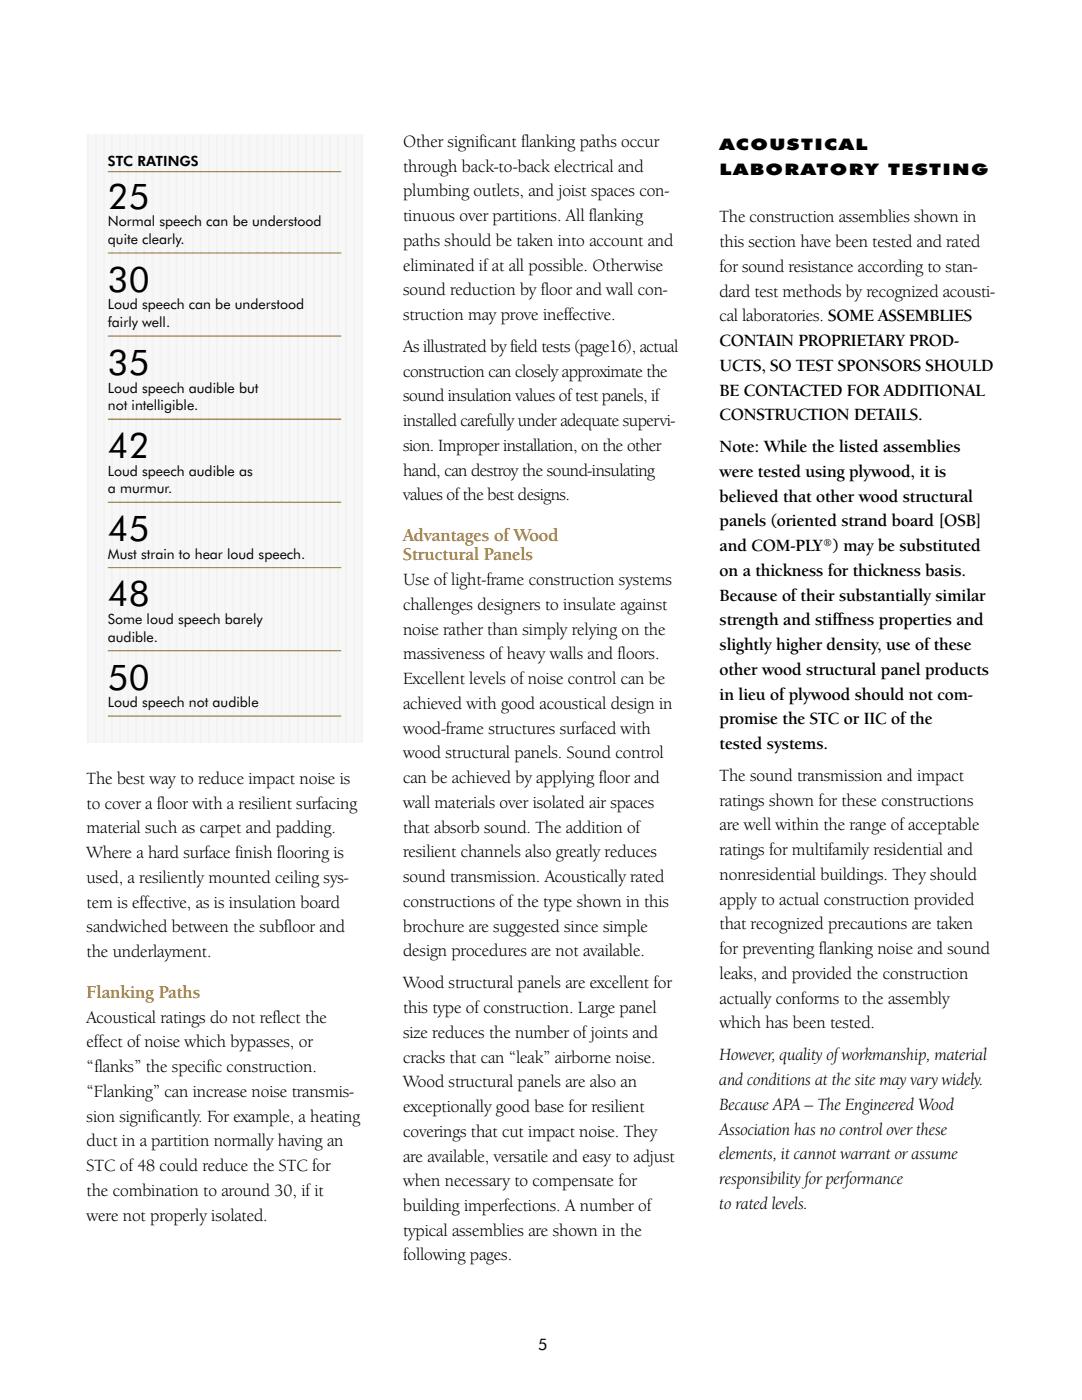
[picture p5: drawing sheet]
<svg xmlns="http://www.w3.org/2000/svg" width="216mm" height="279mm" viewBox="0 0 216 279" stroke-linecap="round" stroke-linejoin="round" font-family="sans-serif">
<defs><g id="words">
<g font-size="7.1">
<text x="21.5" y="41.6">25</text>
<text x="21.5" y="58.2">30</text>
<text x="21.5" y="74.8">35</text>
<text x="21.5" y="91.4">42</text>
<text x="21.5" y="108">45</text>
<text x="21.5" y="121">48</text>
<text x="21.5" y="137.6">50</text>
</g>
<g font-size="3.7" fill="#b77400">
<text x="80.4" y="108">Advantages of Wood</text>
<text x="80.4" y="111.9">Structural Panels</text>
<text x="17.3" y="199.1">Flanking Paths</text>
</g>
<g font-size="3.5">
<text x="80.4" y="29.3">Other significant flanking paths occur</text>
<text x="80.4" y="34.2">through back-to-back electrical and</text>
<text x="80.4" y="39.2">plumbing outlets, and joist spaces con-</text>
<text x="80.4" y="44.1">tinuous over partitions. All flanking</text>
<text x="143.6" y="44.4">The construction assemblies shown in</text>
<text x="80.4" y="49.1">paths should be taken into account and</text>
<text x="143.6" y="49.3">this section have been tested and rated</text>
<text x="80.4" y="54">eliminated if at all possible. Otherwise</text>
<text x="80.4" y="58.9">sound reduction by floor and wall con-</text>
<text x="143.6" y="54.3">for sound resistance according to stan-</text>
<text x="143.6" y="59.2">dard test methods by recognized acousti-</text>
<text x="80.4" y="63.9">struction may prove ineffective.</text>
<text x="143.6" y="64.1">cal laboratories. SOME ASSEMBLIES</text>
<text x="80.4" y="70.2">As illustrated by field tests (page16), actual</text>
<text x="143.6" y="69.1">CONTAIN PROPRIETARY PROD-</text>
<text x="80.4" y="75.2">construction can closely approximate the</text>
<text x="143.6" y="74">UCTS, SO TEST SPONSORS SHOULD</text>
<text x="80.4" y="80.1">sound insulation values of test panels, if</text>
<text x="143.6" y="79">BE CONTACTED FOR ADDITIONAL</text>
<text x="143.6" y="83.9">CONSTRUCTION DETAILS.</text>
<text x="80.4" y="85">installed carefully under adequate supervi-</text>
<text x="80.4" y="90">sion. Improper installation, on the other</text>
<text x="80.4" y="94.9">hand, can destroy the sound-insulating</text>
<text x="143.6" y="90.2">Note: While the listed assemblies</text>
<text x="143.6" y="95.2">were tested using plywood, it is</text>
<text x="80.4" y="99.9">values of the best designs.</text>
<text x="143.6" y="100.1">believed that other wood structural</text>
<text x="143.6" y="105.1">panels (oriented strand board [OSB]</text>
<text x="143.6" y="110">and COM-PLY ) may be substituted</text>
<text x="80.4" y="116.8">Use of light-frame construction systems</text>
<text x="143.6" y="114.9">on a thickness for thickness basis.</text>
<text x="143.6" y="119.9">Because of their substantially similar</text>
<text x="80.4" y="121.7">challenges designers to insulate against</text>
<text x="143.6" y="124.8">strength and stiffness properties and</text>
<text x="80.4" y="126.7">noise rather than simply relying on the</text>
<text x="80.4" y="131.6">massiveness of heavy walls and floors.</text>
<text x="143.6" y="129.8">slightly higher density, use of these</text>
<text x="80.4" y="136.6">Excellent levels of noise control can be</text>
<text x="143.6" y="134.7">other wood structural panel products</text>
<text x="80.4" y="141.5">achieved with good acoustical design in</text>
<text x="143.6" y="139.6">in lieu of plywood should not com-</text>
<text x="80.4" y="146.4">wood-frame structures surfaced with</text>
<text x="143.6" y="144.6">promise the STC or IIC of the</text>
<text x="143.6" y="149.5">tested systems.</text>
<text x="80.4" y="151.4">wood structural panels. Sound control</text>
<text x="143.6" y="155.9">The sound transmission and impact</text>
<text x="17.3" y="156.4">The best way to reduce impact noise is</text>
<text x="17.3" y="161.4">to cover a floor with a resilient surfacing</text>
<text x="80.4" y="156.3">can be achieved by applying floor and</text>
<text x="80.4" y="161.2">wall materials over isolated air spaces</text>
<text x="143.6" y="160.8">ratings shown for these constructions</text>
<text x="17.3" y="166.3">material such as carpet and padding.</text>
<text x="80.4" y="166.2">that absorb sound. The addition of</text>
<text x="143.6" y="165.7">are well within the range of acceptable</text>
<text x="17.3" y="171.3">Where a hard surface finish flooring is</text>
<text x="80.4" y="171.1">resilient channels also greatly reduces</text>
<text x="143.6" y="170.7">ratings for multifamily residential and</text>
<text x="17.3" y="176.2">used, a resiliently mounted ceiling sys-</text>
<text x="80.4" y="176.1">sound transmission. Acoustically rated</text>
<text x="143.6" y="175.6">nonresidential buildings. They should</text>
<text x="17.3" y="181.1">tem is effective, as is insulation board</text>
<text x="80.4" y="181">constructions of the type shown in this</text>
<text x="80.4" y="185.9">brochure are suggested since simple</text>
<text x="143.6" y="180.6">apply to actual construction provided</text>
<text x="143.6" y="185.5">that recognized precautions are taken</text>
<text x="17.3" y="186.1">sandwiched between the subfloor and</text>
<text x="17.3" y="191">the underlayment.</text>
<text x="80.4" y="190.9">design procedures are not available.</text>
<text x="143.6" y="190.4">for preventing flanking noise and sound</text>
<text x="80.4" y="197.2">Wood structural panels are excellent for</text>
<text x="143.6" y="195.4">leaks, and provided the construction</text>
<text x="80.4" y="202.2">this type of construction. Large panel</text>
<text x="143.6" y="200.3">actually conforms to the assembly</text>
<text x="17.3" y="204.1">Acoustical ratings do not reflect the</text>
<text x="17.3" y="209">effect of noise which bypasses, or</text>
<text x="80.4" y="207.1">size reduces the number of joints and</text>
<text x="143.6" y="205.2">which has been tested.</text>
<text x="17.3" y="213.9">“flanks” the specific construction.</text>
<text x="80.4" y="212">cracks that can “leak” airborne noise.</text>
<text x="143.6" y="211.6">However, quality of workmanship, material</text>
<text x="17.3" y="218.9">“Flanking” can increase noise transmis-</text>
<text x="80.4" y="217">Wood structural panels are also an</text>
<text x="80.4" y="221.9">exceptionally good base for resilient</text>
<text x="143.6" y="216.5">and conditions at the site mayvary widely.</text>
<text x="143.6" y="221.5">Because APA – The Engineered Wood</text>
<text x="17.3" y="223.8">sion significantly. For example, a heating</text>
<text x="80.4" y="226.9">coverings that cut impact noise. They</text>
<text x="143.6" y="226.4">Association has no control over these</text>
<text x="17.3" y="228.8">duct in a partition normally having an</text>
<text x="17.3" y="233.7">STC of 48 could reduce the STC for</text>
<text x="80.4" y="231.8">are available, versatile and easy to adjust</text>
<text x="143.6" y="231.4">elements, it cannot warrant or assume</text>
<text x="17.3" y="238.6">the combination to around 30, if it</text>
<text x="80.4" y="236.7">when necessary to compensate for</text>
<text x="143.6" y="236.3">responsibility for performance</text>
<text x="17.3" y="243.6">were not properly isolated.</text>
<text x="80.4" y="241.7">building imperfections. A number of</text>
<text x="143.6" y="241.2">to rated levels.</text>
<text x="80.4" y="246.6">typical assemblies are shown in the</text>
<text x="80.4" y="251.6">following pages.</text>
</g>
<g font-size="3.2">
<text x="143.6" y="30">ACOUSTICAL</text>
<text x="143.6" y="34.9">LABORATORY TESTING</text>
<text x="107.4" y="269.5">5</text>
</g>
<g font-size="2.8">
<text x="21.5" y="33.2">STC RATINGS</text>
<text x="21.5" y="45.2">Normal speech can be understood</text>
<text x="21.5" y="48.7">quite clearly.</text>
<text x="21.5" y="61.8">Loud speech can be understood</text>
<text x="21.5" y="65.3">fairly well.</text>
<text x="21.5" y="78.3">Loud speech audible but</text>
<text x="21.5" y="81.9">not intelligible.</text>
<text x="21.5" y="94.9">Loud speech audible as</text>
<text x="21.5" y="98.4">a murmur.</text>
<text x="21.5" y="111.5">Must strain to hear loud speech.</text>
<text x="21.5" y="124.6">Some loud speech barely</text>
<text x="21.5" y="128.1">audible.</text>
<text x="21.5" y="141.1">Loud speech not audible</text>
</g>
<text font-size="2.1" x="164.3" y="109">®</text>
</g></defs>
<path d="M17.3 26.8h55v121.4h-55z" fill-rule="evenodd" fill="#f7f7f7"/>
<g fill="none" stroke="#f2f2f2" stroke-width=".35">
<path d="M17.5 26.8v121.4M19.1 26.8v121.4M20.7 26.8v121.4M22.4 26.8v121.4M24 26.8v121.4M25.6 26.8v121.4M27.2 26.8v121.4M28.8 26.8v121.4M30.4 26.8v121.4M32 26.8v121.4M33.6 26.8v121.4M35.2 26.8v121.4"/>
<path d="M36.9 26.8v121.4M38.5 26.8v121.4M40.1 26.8v121.4M41.7 26.8v121.4M43.3 26.8v121.4M44.9 26.8v121.4M46.5 26.8v121.4M48.1 26.8v121.4M49.7 26.8v121.4M51.4 26.8v121.4M53 26.8v121.4M54.6 26.8v121.4"/>
<path d="M56.2 26.8v121.4M57.8 26.8v121.4M59.4 26.8v121.4M61 26.8v121.4M62.6 26.8v121.4M64.2 26.8v121.4M65.9 26.8v121.4M67.5 26.8v121.4M69.1 26.8v121.4M70.7 26.8v121.4M72.3 26.8v121.4"/>
</g>
<path d="M21.5 34.3h46.6M21.5 50.5h46.6M21.5 67.1h46.6M21.5 83.7h46.6M21.5 100.2h46.6M21.5 113.3h46.6M21.5 129.9h46.6M21.5 142.9h46.6" fill="none" stroke="#b77400" stroke-width=".2"/>
<use href="#words"/>
</svg>
